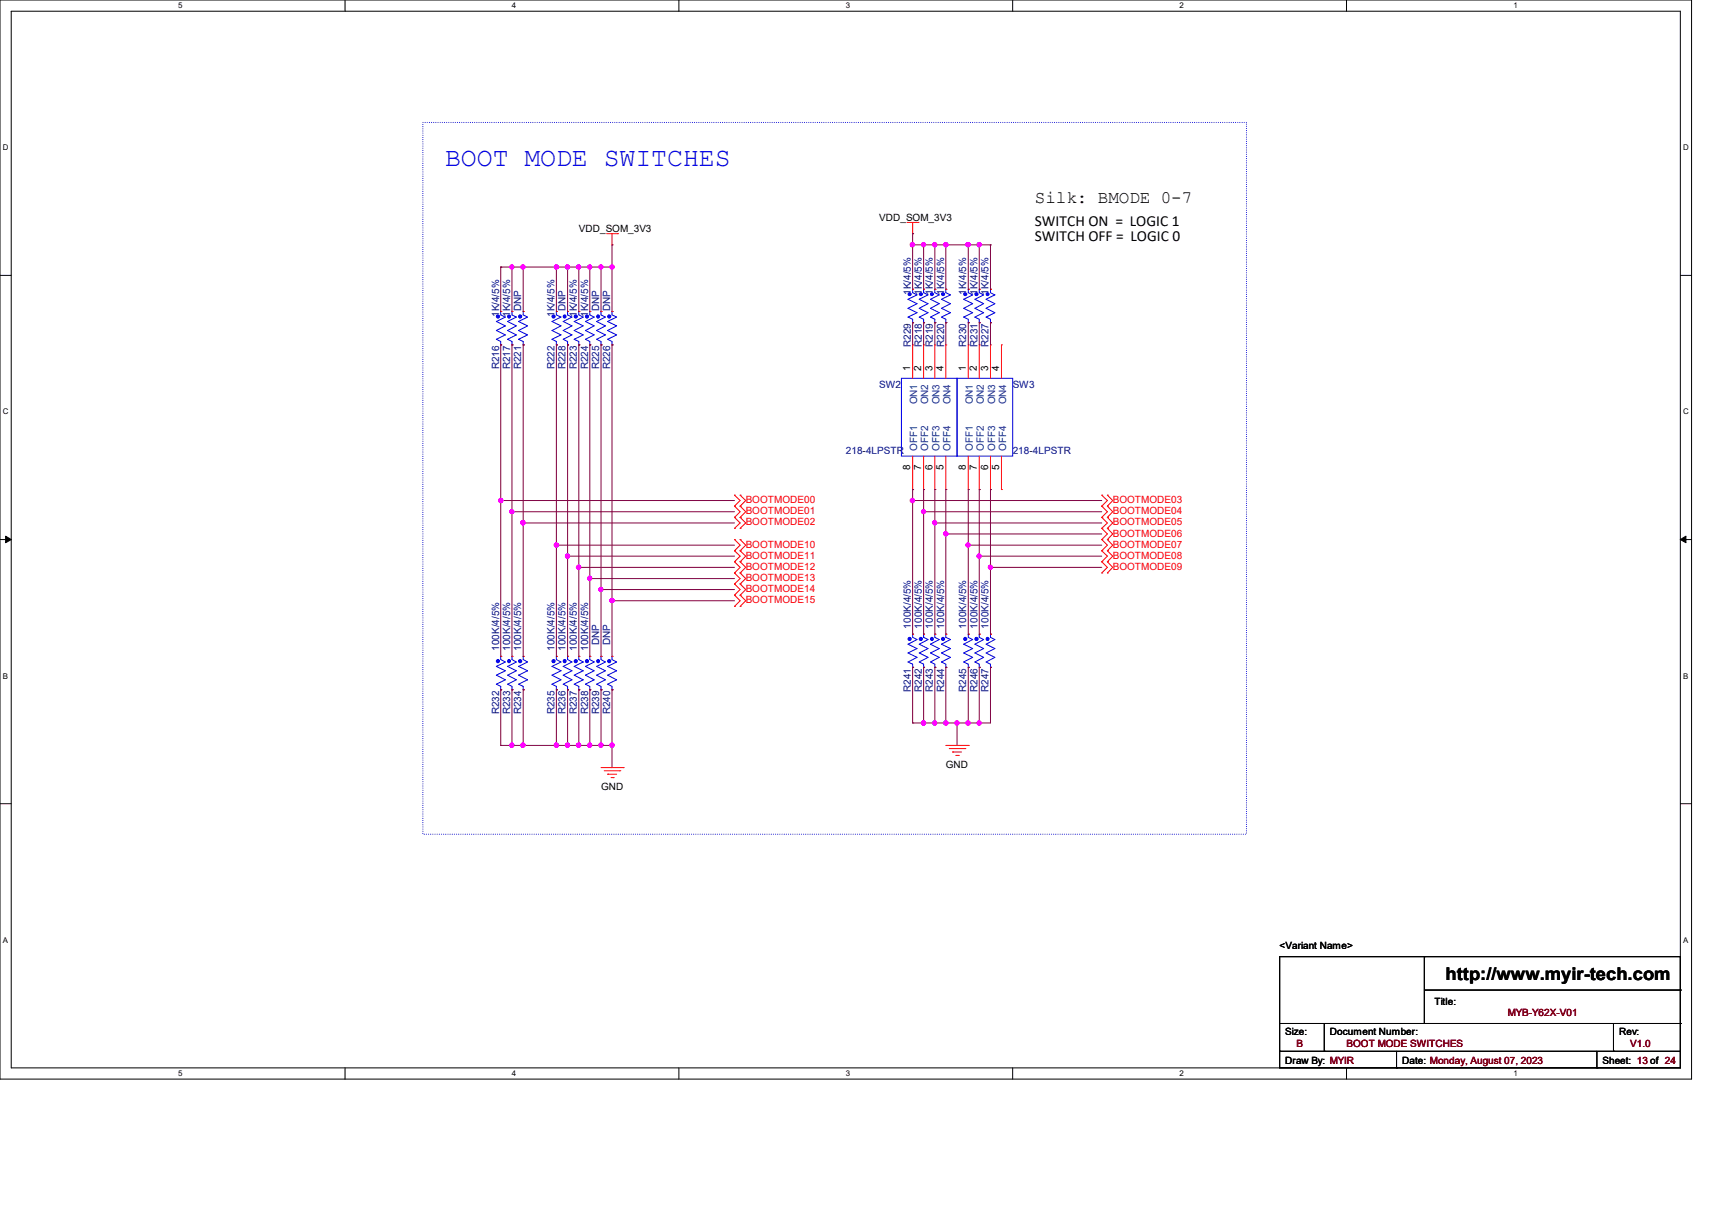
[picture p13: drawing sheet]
<svg xmlns="http://www.w3.org/2000/svg" width="297mm" height="210mm" viewBox="0 0 297 210" stroke-linecap="round" stroke-linejoin="round" font-family="sans-serif">
<defs><g id="words">
<text font-size="4.6" fill="#00f" x="77.2" y="28.8">BOOT MODE SWITCHES</text>
<g font-size="3">
<text x="179.5" y="35.3">Silk: BMODE 0-7</text>
<text x="250.8" y="170">http://www.myir-tech.com</text>
</g>
<g font-size="2.7">
<text x="179.5" y="39.2">SWITCH ON = LOGIC 1</text>
<text x="179.5" y="41.9">SWITCH OFF = LOGIC 0</text>
</g>
<g font-size="1.7">
<text x="100.4" y="40.2">VDD_SOM_3V3</text>
<text x="152.5" y="38.3">VDD_SOM_3V3</text>
<text x="157.9" y="64.3" transform="rotate(-90 157.9 64.3)">1</text>
<text x="159.8" y="64.3" transform="rotate(-90 159.8 64.3)">2</text>
<text x="161.8" y="64.3" transform="rotate(-90 161.8 64.3)">3</text>
<text x="163.7" y="64.3" transform="rotate(-90 163.7 64.3)">4</text>
<text x="167.6" y="64.3" transform="rotate(-90 167.6 64.3)">1</text>
<text x="169.5" y="64.3" transform="rotate(-90 169.5 64.3)">2</text>
<text x="171.4" y="64.3" transform="rotate(-90 171.4 64.3)">3</text>
<text x="173.3" y="64.3" transform="rotate(-90 173.3 64.3)">4</text>
<text x="157.9" y="81.5" transform="rotate(-90 157.9 81.5)">8</text>
<text x="159.8" y="81.5" transform="rotate(-90 159.8 81.5)">7</text>
<text x="161.8" y="81.5" transform="rotate(-90 161.8 81.5)">6</text>
<text x="163.7" y="81.5" transform="rotate(-90 163.7 81.5)">5</text>
<text x="167.6" y="81.5" transform="rotate(-90 167.6 81.5)">8</text>
<text x="169.5" y="81.5" transform="rotate(-90 169.5 81.5)">7</text>
<text x="171.4" y="81.5" transform="rotate(-90 171.4 81.5)">6</text>
<text x="173.3" y="81.5" transform="rotate(-90 173.3 81.5)">5</text>
<text x="104.3" y="137.2">GND</text>
<text x="164.1" y="133.3">GND</text>
<text x="222" y="164.8">&lt;Variant Name&gt;</text>
<text x="223" y="179.6">Size:</text>
<text x="230.7" y="179.6">Document Number:</text>
<text x="248.8" y="174.4">Title:</text>
<text x="280.9" y="179.6">Rev:</text>
<text x="223" y="184.6">Draw By: MYIR</text>
<text x="243.2" y="184.6">Date: Monday, August 07, 2023</text>
<text x="278" y="184.6">Sheet: 13 of 24</text>
</g>
<g font-size="1.7" fill="#000080">
<text x="158" y="51.2" transform="rotate(-90 158 51.2)">1K/4/5%</text>
<text x="159.9" y="51.2" transform="rotate(-90 159.9 51.2)">1K/4/5%</text>
<text x="161.8" y="51.2" transform="rotate(-90 161.8 51.2)">1K/4/5%</text>
<text x="163.8" y="51.2" transform="rotate(-90 163.8 51.2)">1K/4/5%</text>
<text x="167.6" y="51.2" transform="rotate(-90 167.6 51.2)">1K/4/5%</text>
<text x="169.6" y="51.2" transform="rotate(-90 169.6 51.2)">1K/4/5%</text>
<text x="171.5" y="51.2" transform="rotate(-90 171.5 51.2)">1K/4/5%</text>
<text x="86.6" y="55" transform="rotate(-90 86.6 55)">1K/4/5%</text>
<text x="88.5" y="55" transform="rotate(-90 88.5 55)">1K/4/5%</text>
<text x="90.4" y="54.1" transform="rotate(-90 90.4 54.1)">DNP</text>
<text x="96.2" y="55" transform="rotate(-90 96.2 55)">1K/4/5%</text>
<text x="98.1" y="54.1" transform="rotate(-90 98.1 54.1)">DNP</text>
<text x="100.1" y="55" transform="rotate(-90 100.1 55)">1K/4/5%</text>
<text x="102" y="55" transform="rotate(-90 102 55)">1K/4/5%</text>
<text x="103.9" y="54.1" transform="rotate(-90 103.9 54.1)">DNP</text>
<text x="105.9" y="54.1" transform="rotate(-90 105.9 54.1)">DNP</text>
<text x="86.6" y="64.1" transform="rotate(-90 86.6 64.1)">R216</text>
<text x="88.5" y="64.1" transform="rotate(-90 88.5 64.1)">R217</text>
<text x="90.4" y="64.1" transform="rotate(-90 90.4 64.1)">R221</text>
<text x="96.2" y="64.1" transform="rotate(-90 96.2 64.1)">R222</text>
<text x="98.1" y="64.1" transform="rotate(-90 98.1 64.1)">R228</text>
<text x="100.1" y="64.1" transform="rotate(-90 100.1 64.1)">R223</text>
<text x="102" y="64.1" transform="rotate(-90 102 64.1)">R224</text>
<text x="103.9" y="64.1" transform="rotate(-90 103.9 64.1)">R225</text>
<text x="105.9" y="64.1" transform="rotate(-90 105.9 64.1)">R226</text>
<text x="158" y="60.2" transform="rotate(-90 158 60.2)">R229</text>
<text x="159.9" y="60.2" transform="rotate(-90 159.9 60.2)">R218</text>
<text x="161.8" y="60.2" transform="rotate(-90 161.8 60.2)">R219</text>
<text x="163.8" y="60.2" transform="rotate(-90 163.8 60.2)">R220</text>
<text x="167.6" y="60.2" transform="rotate(-90 167.6 60.2)">R230</text>
<text x="169.6" y="60.2" transform="rotate(-90 169.6 60.2)">R231</text>
<text x="171.5" y="60.2" transform="rotate(-90 171.5 60.2)">R227</text>
<text x="152.5" y="67.3">SW2</text>
<text x="175.7" y="67.3">SW3</text>
<text x="146.7" y="78.8">218-4LPSTR</text>
<text x="175.7" y="78.8">218-4LPSTR</text>
<text x="86.6" y="112.9" transform="rotate(-90 86.6 112.9)">100K/4/5%</text>
<text x="88.5" y="112.9" transform="rotate(-90 88.5 112.9)">100K/4/5%</text>
<text x="90.4" y="112.9" transform="rotate(-90 90.4 112.9)">100K/4/5%</text>
<text x="96.2" y="112.9" transform="rotate(-90 96.2 112.9)">100K/4/5%</text>
<text x="98.1" y="112.9" transform="rotate(-90 98.1 112.9)">100K/4/5%</text>
<text x="100.1" y="112.9" transform="rotate(-90 100.1 112.9)">100K/4/5%</text>
<text x="102" y="112.9" transform="rotate(-90 102 112.9)">100K/4/5%</text>
<text x="103.9" y="112" transform="rotate(-90 103.9 112)">DNP</text>
<text x="105.9" y="112" transform="rotate(-90 105.9 112)">DNP</text>
<text x="158" y="109.1" transform="rotate(-90 158 109.1)">100K/4/5%</text>
<text x="159.9" y="109.1" transform="rotate(-90 159.9 109.1)">100K/4/5%</text>
<text x="161.8" y="109.1" transform="rotate(-90 161.8 109.1)">100K/4/5%</text>
<text x="163.8" y="109.1" transform="rotate(-90 163.8 109.1)">100K/4/5%</text>
<text x="167.6" y="109.1" transform="rotate(-90 167.6 109.1)">100K/4/5%</text>
<text x="169.6" y="109.1" transform="rotate(-90 169.6 109.1)">100K/4/5%</text>
<text x="171.5" y="109.1" transform="rotate(-90 171.5 109.1)">100K/4/5%</text>
<text x="86.6" y="124" transform="rotate(-90 86.6 124)">R232</text>
<text x="88.5" y="124" transform="rotate(-90 88.5 124)">R233</text>
<text x="90.4" y="124" transform="rotate(-90 90.4 124)">R234</text>
<text x="96.2" y="124" transform="rotate(-90 96.2 124)">R235</text>
<text x="98.1" y="124" transform="rotate(-90 98.1 124)">R236</text>
<text x="100.1" y="124" transform="rotate(-90 100.1 124)">R237</text>
<text x="102" y="124" transform="rotate(-90 102 124)">R238</text>
<text x="103.9" y="124" transform="rotate(-90 103.9 124)">R239</text>
<text x="105.9" y="124" transform="rotate(-90 105.9 124)">R240</text>
<text x="158" y="120.1" transform="rotate(-90 158 120.1)">R241</text>
<text x="159.9" y="120.1" transform="rotate(-90 159.9 120.1)">R242</text>
<text x="161.8" y="120.1" transform="rotate(-90 161.8 120.1)">R243</text>
<text x="163.8" y="120.1" transform="rotate(-90 163.8 120.1)">R244</text>
<text x="167.6" y="120.1" transform="rotate(-90 167.6 120.1)">R245</text>
<text x="169.6" y="120.1" transform="rotate(-90 169.6 120.1)">R246</text>
<text x="171.5" y="120.1" transform="rotate(-90 171.5 120.1)">R247</text>
</g>
<g font-size="1.7" fill="#004080">
<text x="159.1" y="70.2" transform="rotate(-90 159.1 70.2)">ON1</text>
<text x="161" y="70.2" transform="rotate(-90 161 70.2)">ON2</text>
<text x="163" y="70.2" transform="rotate(-90 163 70.2)">ON3</text>
<text x="164.9" y="70.2" transform="rotate(-90 164.9 70.2)">ON4</text>
<text x="168.8" y="70.2" transform="rotate(-90 168.8 70.2)">ON1</text>
<text x="170.7" y="70.2" transform="rotate(-90 170.7 70.2)">ON2</text>
<text x="172.6" y="70.2" transform="rotate(-90 172.6 70.2)">ON3</text>
<text x="174.5" y="70.2" transform="rotate(-90 174.5 70.2)">ON4</text>
<text x="159.1" y="78.2" transform="rotate(-90 159.1 78.2)">OFF1</text>
<text x="161" y="78.2" transform="rotate(-90 161 78.2)">OFF2</text>
<text x="163" y="78.2" transform="rotate(-90 163 78.2)">OFF3</text>
<text x="164.9" y="78.2" transform="rotate(-90 164.9 78.2)">OFF4</text>
<text x="168.8" y="78.2" transform="rotate(-90 168.8 78.2)">OFF1</text>
<text x="170.7" y="78.2" transform="rotate(-90 170.7 78.2)">OFF2</text>
<text x="172.6" y="78.2" transform="rotate(-90 172.6 78.2)">OFF3</text>
<text x="174.5" y="78.2" transform="rotate(-90 174.5 78.2)">OFF4</text>
</g>
<g font-size="1.7" fill="#f00">
<text x="129.4" y="87.3">BOOTMODE00</text>
<text x="129.4" y="89.3">BOOTMODE01</text>
<text x="193" y="87.3">BOOTMODE03</text>
<text x="193" y="89.3">BOOTMODE04</text>
<text x="129.4" y="91.2">BOOTMODE02</text>
<text x="129.4" y="95">BOOTMODE10</text>
<text x="193" y="91.2">BOOTMODE05</text>
<text x="193" y="93.1">BOOTMODE06</text>
<text x="193" y="95">BOOTMODE07</text>
<text x="129.4" y="97">BOOTMODE11</text>
<text x="129.4" y="98.9">BOOTMODE12</text>
<text x="129.4" y="100.8">BOOTMODE13</text>
<text x="193" y="97">BOOTMODE08</text>
<text x="193" y="98.9">BOOTMODE09</text>
<text x="129.4" y="102.8">BOOTMODE14</text>
<text x="129.4" y="104.7">BOOTMODE15</text>
</g>
<g font-size="1.7" fill="#800000">
<text x="261.6" y="176.3">MYB-Y62X-V01</text>
<text x="224.9" y="181.7">B</text>
<text x="233.6" y="181.7">BOOT MODE SWITCHES</text>
<text x="282.8" y="181.7">V1.0</text>
</g>
<g font-size="1.4">
<text x="30.9" y="1.4">5</text>
<text x="88.8" y="1.4">4</text>
<text x="146.7" y="1.4">3</text>
<text x="204.6" y="1.4">2</text>
<text x="262.6" y="1.4">1</text>
<text x=".5" y="26.1">D</text>
<text x="292" y="26.1">D</text>
<text x=".5" y="71.9">C</text>
<text x="292" y="71.9">C</text>
<text x=".5" y="117.8">B</text>
<text x="292" y="117.8">B</text>
<text x=".5" y="163.6">A</text>
<text x="292" y="163.6">A</text>
<text x="30.9" y="186.8">5</text>
<text x="88.8" y="186.8">4</text>
<text x="146.7" y="186.8">3</text>
<text x="204.6" y="186.8">2</text>
<text x="262.6" y="186.8">1</text>
</g>
</g></defs>
<g fill="none" stroke="#000" stroke-width=".17">
<path d="M0 0h293.5v187.3h-293.5zM1.9 1.9h289.6v183.4h-289.6zM59.9 0v1.9M117.8 0v1.9M175.7 0v1.9M233.6 0v1.9M0 47.8h1.9M291.5 47.8h2M0 93.6h1.9M1 93l.9 .6-.9 .6zM291.5 93.6l1-.6v1.2zM291.5 93.6h2"/>
<path d="M0 139.5h1.9M291.5 139.5h2M222 166h69.5v19.3h-69.5zM222 177.6h69.5M229.7 177.6v4.9M247.1 166h.1M247.1 166v11.6M247.1 171.8h44.4M279.9 177.6v4.9M291.5 177.6h.1M291.5 171.8h.1M59.9 185.3v2"/>
<path d="M117.8 185.3v2M175.7 185.3v2M222 182.5h.1M222 182.5h69.5M229.7 182.5h.1M233.6 185.3v2M242.3 185.3h.1M242.3 182.5v2.8M277 185.3h.1M277 182.5v2.8M279.9 182.5h.1"/>
</g>
<path d="M1 93l.9 .6-.9 .6zM291.5 93.6l1-.6v1.2z" fill="#000"/>
<path d="M73.4 21.3h142.8v123.5h-142.8z" fill="none" stroke="#00f" stroke-width=".17" stroke-dasharray="0 .3"/>
<g fill="none" stroke="#f00" stroke-width=".17">
<path d="M157.4 38.6h1.9M158.3 38.6v2M159.3 38.6h.1M105.2 40.6h1.9M106.2 42.5h.1M106.2 40.6v1.9M107.1 40.6h.1M158.3 40.6h.1M127.4 87.8h.1M127.4 85.9h.1M127.4 89.8h.1M127.4 91.7h.1"/>
<path d="M127.4 95.6h.1M127.4 93.6h.1M127.4 97.5h.1M127.4 99.4h.1M127.4 85.9l1 1-1 .9M127.4 87.8l1 1-1 1M127.4 89.8l1 1-1 .9M127.4 93.6l1 1-1 1M127.4 95.6l1 .9-1 1M127.4 97.5l1 1-1 .9M127.4 99.4l1 1-1 .9M128.4 87.8h.1"/>
<path d="M128.4 85.9h.1M128.4 89.8h.1M128.4 91.7h.1M128.4 95.6h.1M128.4 93.6h.1M128.4 97.5h.1M128.4 99.4h.1M128.4 85.9l1 1-1 .9M128.4 87.8l1 1-1 1M128.4 89.8l1 1-1 .9M128.4 93.6l1 1-1 1M128.4 95.6l1 .9-1 1"/>
<path d="M128.4 97.5l1 1-1 .9M128.4 99.4l1 1-1 .9M191.1 87.8h.1M191.1 85.9h.1M191.1 89.8h.1M191.1 91.7h.1M191.1 93.6h.1M191.1 95.6h.1M191.1 97.5h.1M191.1 99.4h.1M191.1 85.9l1 1-1 .9M191.1 87.8l1 1-1 1"/>
<path d="M191.1 89.8l1 1-1 .9M191.1 91.7l1 1-1 .9M191.1 93.6l1 1-1 1M191.1 95.6l1 .9-1 1M191.1 97.5l1 1-1 .9M192.1 87.8h.1M192.1 85.9h.1M192.1 89.8h.1M192.1 91.7h.1M192.1 93.6h.1M192.1 95.6h.1M192.1 97.5h.1"/>
<path d="M192.1 99.4h.1M192.1 85.9l.9 1-.9 .9M192.1 87.8l.9 1-.9 1M192.1 89.8l.9 1-.9 .9M192.1 91.7l.9 1-.9 .9M192.1 93.6l.9 1-.9 1M192.1 95.6l.9 .9-.9 1M192.1 97.5l.9 1-.9 .9M127.4 101.3h.1M127.4 103.3h.1M127.4 105.2h.1M127.4 101.3l1 1-1 1"/>
<path d="M127.4 103.3l1 1-1 .9M128.4 101.3h.1M128.4 103.3h.1M128.4 105.2h.1M128.4 101.3l1 1-1 1M128.4 103.3l1 1-1 .9M104.3 133.2h3.8M104.8 133.8h2.7M105.4 134.4h.1M105.4 134.4h1.6M106 135h.4M106.4 135h.1"/>
<path d="M107.5 133.8h.1M108.1 133.2h.1M164.1 129.4h3.9M164.7 129.9h2.7M165.3 130.5h.1M165.3 130.5h1.5M165.8 131.1h.4M166.2 131.1h.1M167.4 129.9h.1M168 129.4h.1"/>
</g>
<path d="M86.9 59.9h.1M86.9 54.1h.1M86.9 54.1v.6l.8 .3-1.6 .8 1.6 .8-1.6 .8 1.6 .7-1.6 .8 .8 .4v.6" fill="none" stroke="#00f" stroke-width=".17"/>
<circle cx="86.4" cy="54.9" r=".28" fill="#00f"/>
<g fill="none" stroke="#00f" stroke-width=".17">
<path d="M96.5 59.9h.1M96.5 54.1h.1M96.5 54.1v.6l.8 .3-1.5 .8 1.5 .8-1.5 .8 1.5 .7-1.5 .8 .7 .4v.6"/>
<circle cx="86.4" cy="54.9" r=".28"/>
</g>
<path d="M86.9 54.1h.1M86.9 59.9h.1" fill="none" stroke="#f00" stroke-width=".17"/>
<circle cx="96" cy="54.9" r=".28" fill="#00f"/>
<g fill="none" stroke="#00f" stroke-width=".17">
<path d="M160.2 56h.1M160.2 50.2h.1M160.2 50.2v.6l.8 .4-1.5 .7 1.5 .8-1.5 .8 1.5 .8-1.5 .7 .7 .4v.6"/>
<circle cx="96" cy="54.9" r=".28"/>
</g>
<path d="M96.5 54.1h.1M96.5 59.9h.1" fill="none" stroke="#f00" stroke-width=".17"/>
<circle cx="159.8" cy="51.1" r=".27" fill="#00f"/>
<g fill="none" stroke="#00f" stroke-width=".17">
<path d="M171.8 56h.1M171.8 50.2h.1M171.8 50.2v.6l.8 .4-1.5 .7 1.5 .8-1.5 .8 1.5 .8-1.5 .7 .7 .4v.6"/>
<circle cx="159.8" cy="51.1" r=".27"/>
</g>
<path d="M160.2 50.2h.1M160.2 56h.1" fill="none" stroke="#f00" stroke-width=".17"/>
<circle cx="171.3" cy="51.1" r=".25" fill="#00f"/>
<g fill="none" stroke="#00f" stroke-width=".17">
<path d="M168 115.8h.1M168 110.1h.1M168 110.1v.5l.7 .4-1.5 .8 1.5 .8-1.5 .7 1.5 .8-1.5 .8 .8 .4v.5"/>
<circle cx="171.3" cy="51.1" r=".25"/>
</g>
<path d="M171.8 50.2h.1M171.8 56h.1" fill="none" stroke="#f00" stroke-width=".17"/>
<circle cx="167.4" cy="110.9" r=".28" fill="#00f"/>
<g fill="none" stroke="#00f" stroke-width=".17">
<path d="M90.8 119.7h.1M90.8 113.9h.1M90.8 113.9v.6l.7 .4-1.5 .8 1.5 .7-1.5 .8 1.5 .8-1.5 .7 .8 .4v.6"/>
<circle cx="167.4" cy="110.9" r=".28"/>
</g>
<path d="M168 110.1h.1M168 115.8h.1" fill="none" stroke="#f00" stroke-width=".17"/>
<circle cx="90.2" cy="114.7" r=".28" fill="#00f"/>
<g fill="none" stroke="#00f" stroke-width=".17">
<path d="M171.8 115.8h.1M171.8 110.1h.1M171.8 110.1v.5l.8 .4-1.5 .8 1.5 .8-1.5 .7 1.5 .8-1.5 .8 .7 .4v.5"/>
<circle cx="90.2" cy="114.7" r=".28"/>
</g>
<path d="M90.8 113.9h.1M90.8 119.7h.1" fill="none" stroke="#f00" stroke-width=".17"/>
<circle cx="171.3" cy="110.9" r=".27" fill="#00f"/>
<g fill="none" stroke="#00f" stroke-width=".17">
<path d="M104.3 119.7h.1M104.3 113.9h.1M104.3 113.9v.6l.7 .4-1.5 .8 1.5 .7-1.5 .8 1.5 .8-1.5 .7 .8 .4v.6"/>
<circle cx="171.3" cy="110.9" r=".27"/>
</g>
<path d="M171.8 110.1h.1M171.8 115.8h.1" fill="none" stroke="#f00" stroke-width=".17"/>
<circle cx="103.7" cy="114.7" r=".27" fill="#00f"/>
<g fill="none" stroke="#00f" stroke-width=".17">
<path d="M162.2 115.8h.1M162.2 110.1h.1M162.2 110.1v.5l.7 .4-1.5 .8 1.5 .8-1.5 .7 1.5 .8-1.5 .8 .8 .4v.5"/>
<circle cx="103.7" cy="114.7" r=".27"/>
</g>
<path d="M104.3 113.9h.1M104.3 119.7h.1" fill="none" stroke="#f00" stroke-width=".17"/>
<circle cx="161.7" cy="110.9" r=".27" fill="#00f"/>
<g fill="none" stroke="#00f" stroke-width=".17">
<path d="M100.4 119.7h.1M100.4 113.9h.1M100.4 113.9v.6l.8 .4-1.6 .8 1.6 .7-1.6 .8 1.6 .8-1.6 .7 .8 .4v.6"/>
<circle cx="161.7" cy="110.9" r=".27"/>
</g>
<path d="M162.2 110.1h.1M162.2 115.8h.1" fill="none" stroke="#f00" stroke-width=".17"/>
<circle cx="99.9" cy="114.7" r=".28" fill="#00f"/>
<g fill="none" stroke="#00f" stroke-width=".17">
<path d="M158.3 115.8h.1M158.3 110.1h.1M158.3 110.1v.5l.8 .4-1.6 .8 1.6 .8-1.6 .7 1.6 .8-1.6 .8 .8 .4v.5"/>
<circle cx="99.9" cy="114.7" r=".28"/>
</g>
<path d="M100.4 113.9h.1M100.4 119.7h.1" fill="none" stroke="#f00" stroke-width=".17"/>
<circle cx="157.8" cy="110.9" r=".28" fill="#00f"/>
<g fill="none" stroke="#00f" stroke-width=".17">
<path d="M96.5 119.7h.1M96.5 113.9h.1M96.5 113.9v.6l.8 .4-1.5 .8 1.5 .7-1.5 .8 1.5 .8-1.5 .7 .7 .4v.6"/>
<circle cx="157.8" cy="110.9" r=".28"/>
</g>
<path d="M158.3 110.1h.1M158.3 115.8h.1" fill="none" stroke="#f00" stroke-width=".17"/>
<circle cx="96" cy="114.7" r=".28" fill="#00f"/>
<g fill="none" stroke="#00f" stroke-width=".17">
<path d="M106.2 59.9h.1M106.2 54.1h.1M106.2 54.1v.6l.8 .3-1.6 .8 1.6 .8-1.6 .8 1.6 .7-1.6 .8 .8 .4v.6"/>
<circle cx="96" cy="114.7" r=".28"/>
</g>
<path d="M96.5 113.9h.1M96.5 119.7h.1" fill="none" stroke="#f00" stroke-width=".17"/>
<circle cx="105.7" cy="54.9" r=".28" fill="#00f"/>
<g fill="none" stroke="#00f" stroke-width=".17">
<path d="M88.8 59.9h.1M88.8 54.1h.1M88.8 54.1v.6l.8 .3-1.5 .8 1.5 .8-1.5 .8 1.5 .7-1.5 .8 .7 .4v.6"/>
<circle cx="105.7" cy="54.9" r=".28"/>
</g>
<path d="M106.2 54.1h.1M106.2 59.9h.1" fill="none" stroke="#f00" stroke-width=".17"/>
<circle cx="88.3" cy="54.9" r=".27" fill="#00f"/>
<g fill="none" stroke="#00f" stroke-width=".17">
<path d="M168 56h.1M168 50.2h.1M168 50.2v.6l.7 .4-1.5 .7 1.5 .8-1.5 .8 1.5 .8-1.5 .7 .8 .4v.6"/>
<circle cx="88.3" cy="54.9" r=".27"/>
</g>
<path d="M88.8 54.1h.1M88.8 59.9h.1" fill="none" stroke="#f00" stroke-width=".17"/>
<circle cx="167.5" cy="51.1" r=".27" fill="#00f"/>
<g fill="none" stroke="#00f" stroke-width=".17">
<path d="M102.3 59.9h.1M102.3 54.1h.1M102.3 54.1v.6l.8 .3-1.5 .8 1.5 .8-1.5 .8 1.5 .7-1.5 .8 .7 .4v.6"/>
<circle cx="167.5" cy="51.1" r=".27"/>
</g>
<path d="M168 50.2h.1M168 56h.1" fill="none" stroke="#f00" stroke-width=".17"/>
<circle cx="101.8" cy="54.9" r=".28" fill="#00f"/>
<g fill="none" stroke="#00f" stroke-width=".17">
<path d="M88.8 119.7h.1M88.8 113.9h.1M88.8 113.9v.6l.8 .4-1.5 .8 1.5 .7-1.5 .8 1.5 .8-1.5 .7 .7 .4v.6"/>
<circle cx="101.8" cy="54.9" r=".28"/>
</g>
<path d="M102.3 54.1h.1M102.3 59.9h.1" fill="none" stroke="#f00" stroke-width=".17"/>
<circle cx="88.3" cy="114.7" r=".27" fill="#00f"/>
<g fill="none" stroke="#00f" stroke-width=".17">
<path d="M158.3 56h.1M158.3 50.2h.1M158.3 50.2v.6l.8 .4-1.6 .7 1.6 .8-1.6 .8 1.6 .8-1.6 .7 .8 .4v.6"/>
<circle cx="88.3" cy="114.7" r=".27"/>
</g>
<path d="M88.8 113.9h.1M88.8 119.7h.1" fill="none" stroke="#f00" stroke-width=".17"/>
<circle cx="157.8" cy="51.1" r=".27" fill="#00f"/>
<g fill="none" stroke="#00f" stroke-width=".17">
<path d="M98.5 59.9h.1M98.5 54.1h.1M98.5 54.1v.6l.7 .3-1.5 .8 1.5 .8-1.5 .8 1.5 .7-1.5 .8 .8 .4v.6"/>
<circle cx="157.8" cy="51.1" r=".27"/>
</g>
<path d="M158.3 50.2h.1M158.3 56h.1" fill="none" stroke="#f00" stroke-width=".17"/>
<circle cx="97.9" cy="54.9" r=".27" fill="#00f"/>
<g fill="none" stroke="#00f" stroke-width=".17">
<path d="M90.8 59.9h.1M90.8 54.1h.1M90.8 54.1v.6l.7 .3-1.5 .8 1.5 .8-1.5 .8 1.5 .7-1.5 .8 .8 .4v.6"/>
<circle cx="97.9" cy="54.9" r=".27"/>
</g>
<path d="M98.5 54.1h.1M98.5 59.9h.1" fill="none" stroke="#f00" stroke-width=".17"/>
<circle cx="90.2" cy="54.9" r=".28" fill="#00f"/>
<g fill="none" stroke="#00f" stroke-width=".17">
<path d="M162.2 56h.1M162.2 50.2h.1M162.2 50.2v.6l.7 .4-1.5 .7 1.5 .8-1.5 .8 1.5 .8-1.5 .7 .8 .4v.6"/>
<circle cx="90.2" cy="54.9" r=".28"/>
</g>
<path d="M90.8 54.1h.1M90.8 59.9h.1" fill="none" stroke="#f00" stroke-width=".17"/>
<circle cx="161.7" cy="51.1" r=".25" fill="#00f"/>
<g fill="none" stroke="#00f" stroke-width=".17">
<path d="M169.9 56h.1M169.9 50.2h.1M169.9 50.2v.6l.7 .4-1.5 .7 1.5 .8-1.5 .8 1.5 .8-1.5 .7 .8 .4v.6M166 65.7h9.7v13.5h-9.7z"/>
<circle cx="161.7" cy="51.1" r=".25"/>
</g>
<g fill="none" stroke="#f00" stroke-width=".17">
<path d="M162.2 50.2h.1M162.2 56h.1M168 59.9h.1M168 59.9v5.8M169.9 59.9h.1M169.9 59.9v5.8M171.8 59.9h.1M171.8 59.9v5.8M173.7 59.9h.1M173.7 59.9v5.8M168 79.2v5.8M169.9 79.2v5.8"/>
<path d="M171.8 79.2v5.8M173.7 79.2v5.8M168 85h.1M169.9 85h.1M171.8 85h.1M173.7 85h.1"/>
</g>
<circle cx="169.4" cy="51.1" r=".27" fill="#00f"/>
<g fill="none" stroke="#00f" stroke-width=".17">
<path d="M106.2 119.7h.1M106.2 113.9h.1M106.2 113.9v.6l.8 .4-1.6 .8 1.6 .7-1.6 .8 1.6 .8-1.6 .7 .8 .4v.6"/>
<circle cx="169.4" cy="51.1" r=".27"/>
</g>
<path d="M169.9 50.2h.1M169.9 56h.1" fill="none" stroke="#f00" stroke-width=".17"/>
<circle cx="105.7" cy="114.7" r=".28" fill="#00f"/>
<g fill="none" stroke="#00f" stroke-width=".17">
<path d="M164.1 115.8h.1M164.1 110.1h.1M164.1 110.1v.5l.8 .4-1.6 .8 1.6 .8-1.6 .7 1.6 .8-1.6 .8 .8 .4v.5"/>
<circle cx="105.7" cy="114.7" r=".28"/>
</g>
<path d="M106.2 113.9h.1M106.2 119.7h.1" fill="none" stroke="#f00" stroke-width=".17"/>
<circle cx="163.6" cy="110.9" r=".28" fill="#00f"/>
<g fill="none" stroke="#00f" stroke-width=".17">
<path d="M86.9 119.7h.1M86.9 113.9h.1M86.9 113.9v.6l.8 .4-1.6 .8 1.6 .7-1.6 .8 1.6 .8-1.6 .7 .8 .4v.6"/>
<circle cx="163.6" cy="110.9" r=".28"/>
</g>
<path d="M164.1 110.1h.1M164.1 115.8h.1" fill="none" stroke="#f00" stroke-width=".17"/>
<circle cx="86.4" cy="114.7" r=".28" fill="#00f"/>
<g fill="none" stroke="#00f" stroke-width=".17">
<path d="M169.9 115.8h.1M169.9 110.1h.1M169.9 110.1v.5l.7 .4-1.5 .8 1.5 .8-1.5 .7 1.5 .8-1.5 .8 .8 .4v.5"/>
<circle cx="86.4" cy="114.7" r=".28"/>
</g>
<path d="M86.9 113.9h.1M86.9 119.7h.1" fill="none" stroke="#f00" stroke-width=".17"/>
<circle cx="169.4" cy="110.9" r=".28" fill="#00f"/>
<g fill="none" stroke="#00f" stroke-width=".17">
<path d="M102.3 119.7h.1M102.3 113.9h.1M102.3 113.9v.6l.8 .4-1.5 .8 1.5 .7-1.5 .8 1.5 .8-1.5 .7 .7 .4v.6"/>
<circle cx="169.4" cy="110.9" r=".28"/>
</g>
<path d="M169.9 110.1h.1M169.9 115.8h.1" fill="none" stroke="#f00" stroke-width=".17"/>
<circle cx="101.8" cy="114.7" r=".28" fill="#00f"/>
<g fill="none" stroke="#00f" stroke-width=".17">
<path d="M160.2 115.8h.1M160.2 110.1h.1M160.2 110.1v.5l.8 .4-1.5 .8 1.5 .8-1.5 .7 1.5 .8-1.5 .8 .7 .4v.5"/>
<circle cx="101.8" cy="114.7" r=".28"/>
</g>
<path d="M102.3 113.9h.1M102.3 119.7h.1" fill="none" stroke="#f00" stroke-width=".17"/>
<circle cx="159.7" cy="110.9" r=".28" fill="#00f"/>
<g fill="none" stroke="#00f" stroke-width=".17">
<path d="M156.4 65.7h9.6v13.5h-9.6zM98.5 119.7h.1M98.5 113.9h.1M98.5 113.9v.6l.7 .4-1.5 .8 1.5 .7-1.5 .8 1.5 .8-1.5 .7 .8 .4v.6"/>
<circle cx="159.7" cy="110.9" r=".28"/>
</g>
<g fill="none" stroke="#f00" stroke-width=".17">
<path d="M158.3 59.9h.1M158.3 59.9v5.8M160.2 59.9h.1M160.2 59.9v5.8M162.2 59.9h.1M162.2 59.9v5.8M164.1 59.9h.1M164.1 59.9v5.8M158.3 79.2v5.8M160.2 79.2v5.8M162.2 79.2v5.8M164.1 79.2v5.8"/>
<path d="M158.3 85h.1M160.2 85h.1M162.2 85h.1M164.1 85h.1M160.2 110.1h.1M160.2 115.8h.1"/>
</g>
<circle cx="97.9" cy="114.7" r=".27" fill="#00f"/>
<g fill="none" stroke="#00f" stroke-width=".17">
<path d="M104.3 59.9h.1M104.3 54.1h.1M104.3 54.1v.6l.7 .3-1.5 .8 1.5 .8-1.5 .8 1.5 .7-1.5 .8 .8 .4v.6"/>
<circle cx="97.9" cy="114.7" r=".27"/>
</g>
<path d="M98.5 113.9h.1M98.5 119.7h.1" fill="none" stroke="#f00" stroke-width=".17"/>
<circle cx="103.7" cy="54.9" r=".27" fill="#00f"/>
<g fill="none" stroke="#00f" stroke-width=".17">
<path d="M100.4 59.9h.1M100.4 54.1h.1M100.4 54.1v.6l.8 .3-1.6 .8 1.6 .8-1.6 .8 1.6 .7-1.6 .8 .8 .4v.6"/>
<circle cx="103.7" cy="54.9" r=".27"/>
</g>
<path d="M104.3 54.1h.1M104.3 59.9h.1" fill="none" stroke="#f00" stroke-width=".17"/>
<circle cx="99.9" cy="54.9" r=".28" fill="#00f"/>
<g fill="none" stroke="#00f" stroke-width=".17">
<path d="M164.1 56h.1M164.1 50.2h.1M164.1 50.2v.6l.8 .4-1.6 .7 1.6 .8-1.6 .8 1.6 .8-1.6 .7 .8 .4v.6"/>
<circle cx="99.9" cy="54.9" r=".28"/>
</g>
<path d="M100.4 54.1h.1M100.4 59.9h.1" fill="none" stroke="#f00" stroke-width=".17"/>
<circle cx="163.6" cy="51.1" r=".27" fill="#00f"/>
<circle cx="163.6" cy="51.1" r=".27" fill="none" stroke="#00f" stroke-width=".17"/>
<path d="M164.1 50.2h.1M164.1 56h.1" fill="none" stroke="#f00" stroke-width=".17"/>
<path d="M86.9 46.4h.1M86.9 46.4h1.9M86.9 46.4v7.7M88.8 46.4h.1M88.8 46.4v7.7" fill="none" stroke="#800040" stroke-width=".17"/>
<circle cx="88.8" cy="46.3" r=".36" fill="#f0f"/>
<circle cx="88.8" cy="46.3" r=".36" fill="none" stroke="#f0f" stroke-width=".17"/>
<path d="M88.8 46.4h.1M88.8 46.4h7.7M90.8 46.4h.1M90.8 46.4v7.7" fill="none" stroke="#800040" stroke-width=".17"/>
<circle cx="90.7" cy="46.3" r=".37" fill="#f0f"/>
<circle cx="90.7" cy="46.3" r=".37" fill="none" stroke="#f0f" stroke-width=".17"/>
<path d="M158.3 42.5h.1M158.3 42.5h1.9M169.9 42.5h.1M169.9 42.5v7.7" fill="none" stroke="#800040" stroke-width=".17"/>
<circle cx="169.9" cy="42.5" r=".37" fill="#f0f"/>
<circle cx="169.9" cy="42.5" r=".37" fill="none" stroke="#f0f" stroke-width=".17"/>
<g fill="none" stroke="#800040" stroke-width=".17">
<path d="M86.9 59.9h.1M86.9 59.9v27M88.8 59.9h.1M88.8 59.9v28.9M90.8 59.9h.1M90.8 59.9v30.9M169.9 56h.1M169.9 56v3.9M171.8 42.5h.1M171.8 56h.1M171.8 42.5v7.7M171.8 56v3.9"/>
<path d="M169.9 115.8h.1M169.9 115.8v9.7"/>
</g>
<circle cx="169.9" cy="125.5" r=".37" fill="#f0f"/>
<circle cx="169.9" cy="125.5" r=".37" fill="none" stroke="#f0f" stroke-width=".17"/>
<path d="M86.9 119.7h.1M86.9 119.7v9.7M88.8 119.7h.1M88.8 119.7v9.7h-1.9M90.8 119.7h.1M90.8 119.7v9.7M171.8 115.8h.1M171.8 115.8v9.7M86.9 129.4h.1M158.3 125.5h.1M158.3 125.5h1.9" fill="none" stroke="#800040" stroke-width=".17"/>
<circle cx="88.8" cy="129.3" r=".37" fill="#f0f"/>
<circle cx="88.8" cy="129.3" r=".37" fill="none" stroke="#f0f" stroke-width=".17"/>
<path d="M88.8 129.4h.1M88.8 129.4h2" fill="none" stroke="#800040" stroke-width=".17"/>
<circle cx="90.7" cy="129.3" r=".38" fill="#f0f"/>
<circle cx="90.7" cy="129.3" r=".38" fill="none" stroke="#f0f" stroke-width=".17"/>
<path d="M86.9 86.9h.1M86.9 86.9h40.5M86.9 86.9v27" fill="none" stroke="#800040" stroke-width=".17"/>
<circle cx="86.9" cy="86.9" r=".38" fill="#f0f"/>
<circle cx="86.9" cy="86.9" r=".38" fill="none" stroke="#f0f" stroke-width=".17"/>
<path d="M88.8 88.8h.1M88.8 88.8h38.6M88.8 88.8v25.1" fill="none" stroke="#800040" stroke-width=".17"/>
<circle cx="88.8" cy="88.8" r=".36" fill="#f0f"/>
<circle cx="88.8" cy="88.8" r=".36" fill="none" stroke="#f0f" stroke-width=".17"/>
<path d="M90.8 90.8h.1M90.8 90.8h36.6M90.8 90.8v23.1" fill="none" stroke="#800040" stroke-width=".17"/>
<circle cx="90.7" cy="90.7" r=".38" fill="#f0f"/>
<circle cx="90.7" cy="90.7" r=".38" fill="none" stroke="#f0f" stroke-width=".17"/>
<path d="M169.9 85h.1M169.9 85v11.5" fill="none" stroke="#800040" stroke-width=".17"/>
<circle cx="169.9" cy="96.5" r=".37" fill="#f0f"/>
<circle cx="169.9" cy="96.5" r=".37" fill="none" stroke="#f0f" stroke-width=".17"/>
<path d="M171.8 85h.1M171.8 85v13.5" fill="none" stroke="#800040" stroke-width=".17"/>
<circle cx="171.8" cy="98.4" r=".36" fill="#f0f"/>
<circle cx="171.8" cy="98.4" r=".36" fill="none" stroke="#f0f" stroke-width=".17"/>
<path d="M158.3 40.6h.1M158.3 40.6v1.9M160.2 42.5h.1M160.2 42.5v7.7" fill="none" stroke="#800040" stroke-width=".17"/>
<circle cx="160.2" cy="42.5" r=".37" fill="#f0f"/>
<circle cx="160.2" cy="42.5" r=".37" fill="none" stroke="#f0f" stroke-width=".17"/>
<path d="M160.2 42.5h.1M160.2 42.5h2M162.2 42.5h.1M162.2 42.5v7.7" fill="none" stroke="#800040" stroke-width=".17"/>
<circle cx="162.1" cy="42.5" r=".37" fill="#f0f"/>
<circle cx="162.1" cy="42.5" r=".37" fill="none" stroke="#f0f" stroke-width=".17"/>
<path d="M162.2 42.5h.1M162.2 42.5h1.9M164.1 42.5h.1M164.1 42.5v7.7" fill="none" stroke="#800040" stroke-width=".17"/>
<circle cx="164.1" cy="42.5" r=".38" fill="#f0f"/>
<circle cx="164.1" cy="42.5" r=".38" fill="none" stroke="#f0f" stroke-width=".17"/>
<path d="M168 42.5h.1M168 42.5v7.7" fill="none" stroke="#800040" stroke-width=".17"/>
<circle cx="167.9" cy="42.5" r=".38" fill="#f0f"/>
<circle cx="167.9" cy="42.5" r=".38" fill="none" stroke="#f0f" stroke-width=".17"/>
<g fill="none" stroke="#800040" stroke-width=".17">
<path d="M160.2 56h.1M160.2 56v3.9M162.2 56h.1M162.2 56v3.9M164.1 56h.1M164.1 56v3.9M168 56h.1M168 56v3.9M158.3 86.9h.1M158.3 86.9h32.8M158.3 86.9v23.2M160.2 85h.1"/>
<path d="M160.2 85v3.8M162.2 85h.1M162.2 85v5.8M164.1 85h.1M164.1 85v7.7M168 85h.1M168 85v9.6"/>
</g>
<circle cx="158.3" cy="86.9" r=".38" fill="#f0f"/>
<circle cx="158.3" cy="86.9" r=".38" fill="none" stroke="#f0f" stroke-width=".17"/>
<path d="M160.2 88.8h.1M160.2 88.8v21.3" fill="none" stroke="#800040" stroke-width=".17"/>
<circle cx="160.2" cy="88.8" r=".36" fill="#f0f"/>
<circle cx="160.2" cy="88.8" r=".36" fill="none" stroke="#f0f" stroke-width=".17"/>
<path d="M160.2 88.8h.1M160.2 88.8h30.9M162.2 90.8h.1M162.2 90.8h28.9M162.2 90.8v19.3" fill="none" stroke="#800040" stroke-width=".17"/>
<circle cx="162.1" cy="90.7" r=".37" fill="#f0f"/>
<circle cx="162.1" cy="90.7" r=".37" fill="none" stroke="#f0f" stroke-width=".17"/>
<path d="M164.1 92.7h.1M164.1 92.7v17.4" fill="none" stroke="#800040" stroke-width=".17"/>
<circle cx="164.1" cy="92.6" r=".37" fill="#f0f"/>
<circle cx="164.1" cy="92.6" r=".37" fill="none" stroke="#f0f" stroke-width=".17"/>
<path d="M164.1 92.7h.1M164.1 92.7h27M168 94.6h.1M168 94.6h23.1M168 94.6v15.5" fill="none" stroke="#800040" stroke-width=".17"/>
<circle cx="167.9" cy="94.6" r=".37" fill="#f0f"/>
<circle cx="167.9" cy="94.6" r=".37" fill="none" stroke="#f0f" stroke-width=".17"/>
<path d="M158.3 115.8h.1M158.3 115.8v9.7M160.2 115.8h.1M160.2 115.8v9.7" fill="none" stroke="#800040" stroke-width=".17"/>
<circle cx="160.2" cy="125.5" r=".37" fill="#f0f"/>
<circle cx="160.2" cy="125.5" r=".37" fill="none" stroke="#f0f" stroke-width=".17"/>
<path d="M162.2 115.8h.1M162.2 115.8v9.7" fill="none" stroke="#800040" stroke-width=".17"/>
<circle cx="162.1" cy="125.5" r=".37" fill="#f0f"/>
<circle cx="162.1" cy="125.5" r=".37" fill="none" stroke="#f0f" stroke-width=".17"/>
<path d="M164.1 115.8h.1M164.1 115.8v9.7" fill="none" stroke="#800040" stroke-width=".17"/>
<circle cx="164.1" cy="125.5" r=".38" fill="#f0f"/>
<circle cx="164.1" cy="125.5" r=".38" fill="none" stroke="#f0f" stroke-width=".17"/>
<path d="M168 115.8h.1M168 115.8v9.7" fill="none" stroke="#800040" stroke-width=".17"/>
<circle cx="167.9" cy="125.5" r=".38" fill="#f0f"/>
<circle cx="167.9" cy="125.5" r=".38" fill="none" stroke="#f0f" stroke-width=".17"/>
<g fill="none" stroke="#800040" stroke-width=".17">
<path d="M96.5 46.4h.1M96.5 46.4h2M96.5 46.4v7.7M106.2 42.5h.1M106.2 42.5v3.9M158.3 85h.1M158.3 85v1.9M160.2 125.5h.1M160.2 125.5h5.8M162.2 125.5h.1M164.1 125.5h.1M166 125.5h.1"/>
<path d="M166 125.5v3.9"/>
</g>
<circle cx="96.5" cy="46.3" r=".37" fill="#f0f"/>
<circle cx="96.5" cy="46.3" r=".37" fill="none" stroke="#f0f" stroke-width=".17"/>
<path d="M98.5 46.4h.1M98.5 46.4v7.7" fill="none" stroke="#800040" stroke-width=".17"/>
<circle cx="98.4" cy="46.3" r=".36" fill="#f0f"/>
<circle cx="98.4" cy="46.3" r=".36" fill="none" stroke="#f0f" stroke-width=".17"/>
<path d="M98.5 46.4h.1M98.5 46.4h3.8M100.4 46.4h.1M100.4 46.4v7.7" fill="none" stroke="#800040" stroke-width=".17"/>
<circle cx="100.4" cy="46.3" r=".37" fill="#f0f"/>
<circle cx="100.4" cy="46.3" r=".37" fill="none" stroke="#f0f" stroke-width=".17"/>
<path d="M102.3 46.4h.1M102.3 46.4v7.7" fill="none" stroke="#800040" stroke-width=".17"/>
<circle cx="102.3" cy="46.3" r=".36" fill="#f0f"/>
<circle cx="102.3" cy="46.3" r=".36" fill="none" stroke="#f0f" stroke-width=".17"/>
<path d="M102.3 46.4h.1M102.3 46.4h3.9M104.3 46.4h.1M104.3 46.4v7.7" fill="none" stroke="#800040" stroke-width=".17"/>
<circle cx="104.2" cy="46.3" r=".36" fill="#f0f"/>
<circle cx="104.2" cy="46.3" r=".36" fill="none" stroke="#f0f" stroke-width=".17"/>
<path d="M106.2 46.4h.1M106.2 46.4v7.7" fill="none" stroke="#800040" stroke-width=".17"/>
<circle cx="106.2" cy="46.3" r=".37" fill="#f0f"/>
<circle cx="106.2" cy="46.3" r=".37" fill="none" stroke="#f0f" stroke-width=".17"/>
<path d="M96.5 59.9h.1M96.5 59.9v34.7M98.5 59.9h.1M98.5 59.9v36.6" fill="none" stroke="#800040" stroke-width=".17"/>
<circle cx="98.4" cy="96.5" r=".37" fill="#f0f"/>
<circle cx="98.4" cy="96.5" r=".37" fill="none" stroke="#f0f" stroke-width=".17"/>
<path d="M100.4 59.9h.1M100.4 59.9v38.6" fill="none" stroke="#800040" stroke-width=".17"/>
<circle cx="100.4" cy="98.4" r=".37" fill="#f0f"/>
<circle cx="100.4" cy="98.4" r=".37" fill="none" stroke="#f0f" stroke-width=".17"/>
<path d="M102.3 59.9h.1M102.3 59.9v40.5" fill="none" stroke="#800040" stroke-width=".17"/>
<circle cx="102.3" cy="100.4" r=".37" fill="#f0f"/>
<circle cx="102.3" cy="100.4" r=".37" fill="none" stroke="#f0f" stroke-width=".17"/>
<path d="M104.3 59.9h.1M104.3 59.9v42.4" fill="none" stroke="#800040" stroke-width=".17"/>
<circle cx="104.2" cy="102.3" r=".36" fill="#f0f"/>
<circle cx="104.2" cy="102.3" r=".36" fill="none" stroke="#f0f" stroke-width=".17"/>
<path d="M106.2 59.9h.1M106.2 59.9v44.4" fill="none" stroke="#800040" stroke-width=".17"/>
<circle cx="106.2" cy="104.2" r=".37" fill="#f0f"/>
<circle cx="106.2" cy="104.2" r=".37" fill="none" stroke="#f0f" stroke-width=".17"/>
<path d="M96.5 94.6h.1M96.5 94.6v19.3" fill="none" stroke="#800040" stroke-width=".17"/>
<circle cx="96.5" cy="94.6" r=".37" fill="#f0f"/>
<circle cx="96.5" cy="94.6" r=".37" fill="none" stroke="#f0f" stroke-width=".17"/>
<g fill="none" stroke="#800040" stroke-width=".17">
<path d="M96.5 94.6h.1M96.5 94.6h30.9M98.5 96.5h.1M98.5 96.5v17.4M98.5 96.5h28.9M100.4 98.5h.1M100.4 98.5h27M100.4 98.5v15.4M96.5 119.7h.1M96.5 119.7v9.7M102.3 100.4h.1M102.3 100.4v13.5"/>
<path d="M102.3 100.4h25.1M104.3 102.3h.1M104.3 102.3h23.1M104.3 102.3v11.6M106.2 104.3h.1M106.2 104.3v9.6M106.2 104.3h21.2"/>
</g>
<circle cx="96.5" cy="129.3" r=".38" fill="#f0f"/>
<circle cx="96.5" cy="129.3" r=".38" fill="none" stroke="#f0f" stroke-width=".17"/>
<path d="M98.5 119.7h.1M98.5 119.7v9.7M100.4 119.7h.1M100.4 119.7v9.7h-3.9M102.3 119.7h.1M102.3 119.7v9.7M104.3 119.7h.1M104.3 119.7v9.7M106.2 119.7h.1M106.2 119.7v9.7M96.5 129.4h.1M98.5 129.4h.1" fill="none" stroke="#800040" stroke-width=".17"/>
<circle cx="100.4" cy="129.3" r=".38" fill="#f0f"/>
<circle cx="100.4" cy="129.3" r=".38" fill="none" stroke="#f0f" stroke-width=".17"/>
<circle cx="98.4" cy="129.3" r=".37" fill="#f0f"/>
<circle cx="98.4" cy="129.3" r=".37" fill="none" stroke="#f0f" stroke-width=".17"/>
<path d="M100.4 129.4h.1M100.4 129.4h3.9M102.3 129.4h.1" fill="none" stroke="#800040" stroke-width=".17"/>
<circle cx="104.2" cy="129.3" r=".37" fill="#f0f"/>
<circle cx="104.2" cy="129.3" r=".37" fill="none" stroke="#f0f" stroke-width=".17"/>
<circle cx="102.3" cy="129.3" r=".37" fill="#f0f"/>
<circle cx="102.3" cy="129.3" r=".37" fill="none" stroke="#f0f" stroke-width=".17"/>
<path d="M104.3 129.4h.1M104.3 129.4h1.9" fill="none" stroke="#800040" stroke-width=".17"/>
<circle cx="106.2" cy="129.3" r=".38" fill="#f0f"/>
<circle cx="106.2" cy="129.3" r=".38" fill="none" stroke="#f0f" stroke-width=".17"/>
<path d="M158.3 42.5h.1M158.3 42.5v7.7M169.9 96.5h.1M169.9 96.5h21.2M171.8 98.5h.1M171.8 98.5h19.3M90.8 129.4h.1M90.8 129.4h5.7M106.2 129.4h.1M106.2 129.4v3.8" fill="none" stroke="#800040" stroke-width=".17"/>
<circle cx="158.3" cy="42.5" r=".38" fill="#f0f"/>
<circle cx="158.3" cy="42.5" r=".38" fill="none" stroke="#f0f" stroke-width=".17"/>
<path d="M158.3 56h.1M158.3 56v3.9M166 125.5h.1M166 125.5h5.8M168 125.5h.1M169.9 125.5h.1" fill="none" stroke="#800040" stroke-width=".17"/>
<circle cx="166" cy="125.5" r=".37" fill="#f0f"/>
<circle cx="166" cy="125.5" r=".37" fill="none" stroke="#f0f" stroke-width=".17"/>
<path d="M164.1 42.5h.1M164.1 42.5h7.7M168 42.5h.1M169.9 42.5h.1M169.9 96.5h.1M169.9 96.5v13.6M171.8 98.5h.1M171.8 98.5v11.6" fill="none" stroke="#800040" stroke-width=".17"/>
<circle cx="88.8" cy="46.3" r=".36" fill="#f0f"/>
<circle cx="88.8" cy="46.3" r=".36" fill="none" stroke="#f0f" stroke-width=".17"/>
<circle cx="90.7" cy="46.3" r=".37" fill="#f0f"/>
<circle cx="90.7" cy="46.3" r=".37" fill="none" stroke="#f0f" stroke-width=".17"/>
<circle cx="169.9" cy="42.5" r=".37" fill="#f0f"/>
<circle cx="169.9" cy="42.5" r=".37" fill="none" stroke="#f0f" stroke-width=".17"/>
<circle cx="169.9" cy="125.5" r=".37" fill="#f0f"/>
<circle cx="169.9" cy="125.5" r=".37" fill="none" stroke="#f0f" stroke-width=".17"/>
<circle cx="88.8" cy="129.3" r=".37" fill="#f0f"/>
<circle cx="88.8" cy="129.3" r=".37" fill="none" stroke="#f0f" stroke-width=".17"/>
<circle cx="90.7" cy="129.3" r=".38" fill="#f0f"/>
<circle cx="90.7" cy="129.3" r=".38" fill="none" stroke="#f0f" stroke-width=".17"/>
<circle cx="86.9" cy="86.9" r=".38" fill="#f0f"/>
<circle cx="86.9" cy="86.9" r=".38" fill="none" stroke="#f0f" stroke-width=".17"/>
<circle cx="88.8" cy="88.8" r=".36" fill="#f0f"/>
<circle cx="88.8" cy="88.8" r=".36" fill="none" stroke="#f0f" stroke-width=".17"/>
<circle cx="90.7" cy="90.7" r=".38" fill="#f0f"/>
<circle cx="90.7" cy="90.7" r=".38" fill="none" stroke="#f0f" stroke-width=".17"/>
<circle cx="169.9" cy="96.5" r=".37" fill="#f0f"/>
<circle cx="169.9" cy="96.5" r=".37" fill="none" stroke="#f0f" stroke-width=".17"/>
<circle cx="171.8" cy="98.4" r=".36" fill="#f0f"/>
<circle cx="171.8" cy="98.4" r=".36" fill="none" stroke="#f0f" stroke-width=".17"/>
<circle cx="160.2" cy="42.5" r=".37" fill="#f0f"/>
<circle cx="160.2" cy="42.5" r=".37" fill="none" stroke="#f0f" stroke-width=".17"/>
<circle cx="162.1" cy="42.5" r=".37" fill="#f0f"/>
<circle cx="162.1" cy="42.5" r=".37" fill="none" stroke="#f0f" stroke-width=".17"/>
<circle cx="164.1" cy="42.5" r=".38" fill="#f0f"/>
<circle cx="164.1" cy="42.5" r=".38" fill="none" stroke="#f0f" stroke-width=".17"/>
<circle cx="167.9" cy="42.5" r=".38" fill="#f0f"/>
<circle cx="167.9" cy="42.5" r=".38" fill="none" stroke="#f0f" stroke-width=".17"/>
<circle cx="158.3" cy="86.9" r=".38" fill="#f0f"/>
<circle cx="158.3" cy="86.9" r=".38" fill="none" stroke="#f0f" stroke-width=".17"/>
<circle cx="160.2" cy="88.8" r=".36" fill="#f0f"/>
<circle cx="160.2" cy="88.8" r=".36" fill="none" stroke="#f0f" stroke-width=".17"/>
<circle cx="162.1" cy="90.7" r=".37" fill="#f0f"/>
<circle cx="162.1" cy="90.7" r=".37" fill="none" stroke="#f0f" stroke-width=".17"/>
<circle cx="164.1" cy="92.6" r=".37" fill="#f0f"/>
<circle cx="164.1" cy="92.6" r=".37" fill="none" stroke="#f0f" stroke-width=".17"/>
<circle cx="167.9" cy="94.6" r=".37" fill="#f0f"/>
<circle cx="167.9" cy="94.6" r=".37" fill="none" stroke="#f0f" stroke-width=".17"/>
<circle cx="160.2" cy="125.5" r=".37" fill="#f0f"/>
<circle cx="160.2" cy="125.5" r=".37" fill="none" stroke="#f0f" stroke-width=".17"/>
<circle cx="162.1" cy="125.5" r=".37" fill="#f0f"/>
<circle cx="162.1" cy="125.5" r=".37" fill="none" stroke="#f0f" stroke-width=".17"/>
<circle cx="164.1" cy="125.5" r=".38" fill="#f0f"/>
<circle cx="164.1" cy="125.5" r=".38" fill="none" stroke="#f0f" stroke-width=".17"/>
<circle cx="167.9" cy="125.5" r=".38" fill="#f0f"/>
<circle cx="167.9" cy="125.5" r=".38" fill="none" stroke="#f0f" stroke-width=".17"/>
<circle cx="96.5" cy="46.3" r=".37" fill="#f0f"/>
<circle cx="96.5" cy="46.3" r=".37" fill="none" stroke="#f0f" stroke-width=".17"/>
<circle cx="98.4" cy="46.3" r=".36" fill="#f0f"/>
<circle cx="98.4" cy="46.3" r=".36" fill="none" stroke="#f0f" stroke-width=".17"/>
<circle cx="100.4" cy="46.3" r=".37" fill="#f0f"/>
<circle cx="100.4" cy="46.3" r=".37" fill="none" stroke="#f0f" stroke-width=".17"/>
<circle cx="102.3" cy="46.3" r=".36" fill="#f0f"/>
<circle cx="102.3" cy="46.3" r=".36" fill="none" stroke="#f0f" stroke-width=".17"/>
<circle cx="104.2" cy="46.3" r=".36" fill="#f0f"/>
<circle cx="104.2" cy="46.3" r=".36" fill="none" stroke="#f0f" stroke-width=".17"/>
<circle cx="106.2" cy="46.3" r=".37" fill="#f0f"/>
<circle cx="106.2" cy="46.3" r=".37" fill="none" stroke="#f0f" stroke-width=".17"/>
<circle cx="98.4" cy="96.5" r=".37" fill="#f0f"/>
<circle cx="98.4" cy="96.5" r=".37" fill="none" stroke="#f0f" stroke-width=".17"/>
<circle cx="100.4" cy="98.4" r=".37" fill="#f0f"/>
<circle cx="100.4" cy="98.4" r=".37" fill="none" stroke="#f0f" stroke-width=".17"/>
<circle cx="102.3" cy="100.4" r=".37" fill="#f0f"/>
<circle cx="102.3" cy="100.4" r=".37" fill="none" stroke="#f0f" stroke-width=".17"/>
<circle cx="104.2" cy="102.3" r=".36" fill="#f0f"/>
<circle cx="104.2" cy="102.3" r=".36" fill="none" stroke="#f0f" stroke-width=".17"/>
<circle cx="106.2" cy="104.2" r=".37" fill="#f0f"/>
<circle cx="106.2" cy="104.2" r=".37" fill="none" stroke="#f0f" stroke-width=".17"/>
<circle cx="96.5" cy="94.6" r=".37" fill="#f0f"/>
<circle cx="96.5" cy="94.6" r=".37" fill="none" stroke="#f0f" stroke-width=".17"/>
<circle cx="96.5" cy="129.3" r=".38" fill="#f0f"/>
<circle cx="96.5" cy="129.3" r=".38" fill="none" stroke="#f0f" stroke-width=".17"/>
<circle cx="100.4" cy="129.3" r=".38" fill="#f0f"/>
<circle cx="100.4" cy="129.3" r=".38" fill="none" stroke="#f0f" stroke-width=".17"/>
<circle cx="98.4" cy="129.3" r=".37" fill="#f0f"/>
<circle cx="98.4" cy="129.3" r=".37" fill="none" stroke="#f0f" stroke-width=".17"/>
<circle cx="104.2" cy="129.3" r=".37" fill="#f0f"/>
<circle cx="104.2" cy="129.3" r=".37" fill="none" stroke="#f0f" stroke-width=".17"/>
<circle cx="102.3" cy="129.3" r=".37" fill="#f0f"/>
<circle cx="102.3" cy="129.3" r=".37" fill="none" stroke="#f0f" stroke-width=".17"/>
<circle cx="106.2" cy="129.3" r=".38" fill="#f0f"/>
<circle cx="106.2" cy="129.3" r=".38" fill="none" stroke="#f0f" stroke-width=".17"/>
<circle cx="158.3" cy="42.5" r=".38" fill="#f0f"/>
<circle cx="158.3" cy="42.5" r=".38" fill="none" stroke="#f0f" stroke-width=".17"/>
<circle cx="166" cy="125.5" r=".37" fill="#f0f"/>
<circle cx="166" cy="125.5" r=".37" fill="none" stroke="#f0f" stroke-width=".17"/>
<use href="#words"/>
</svg>
